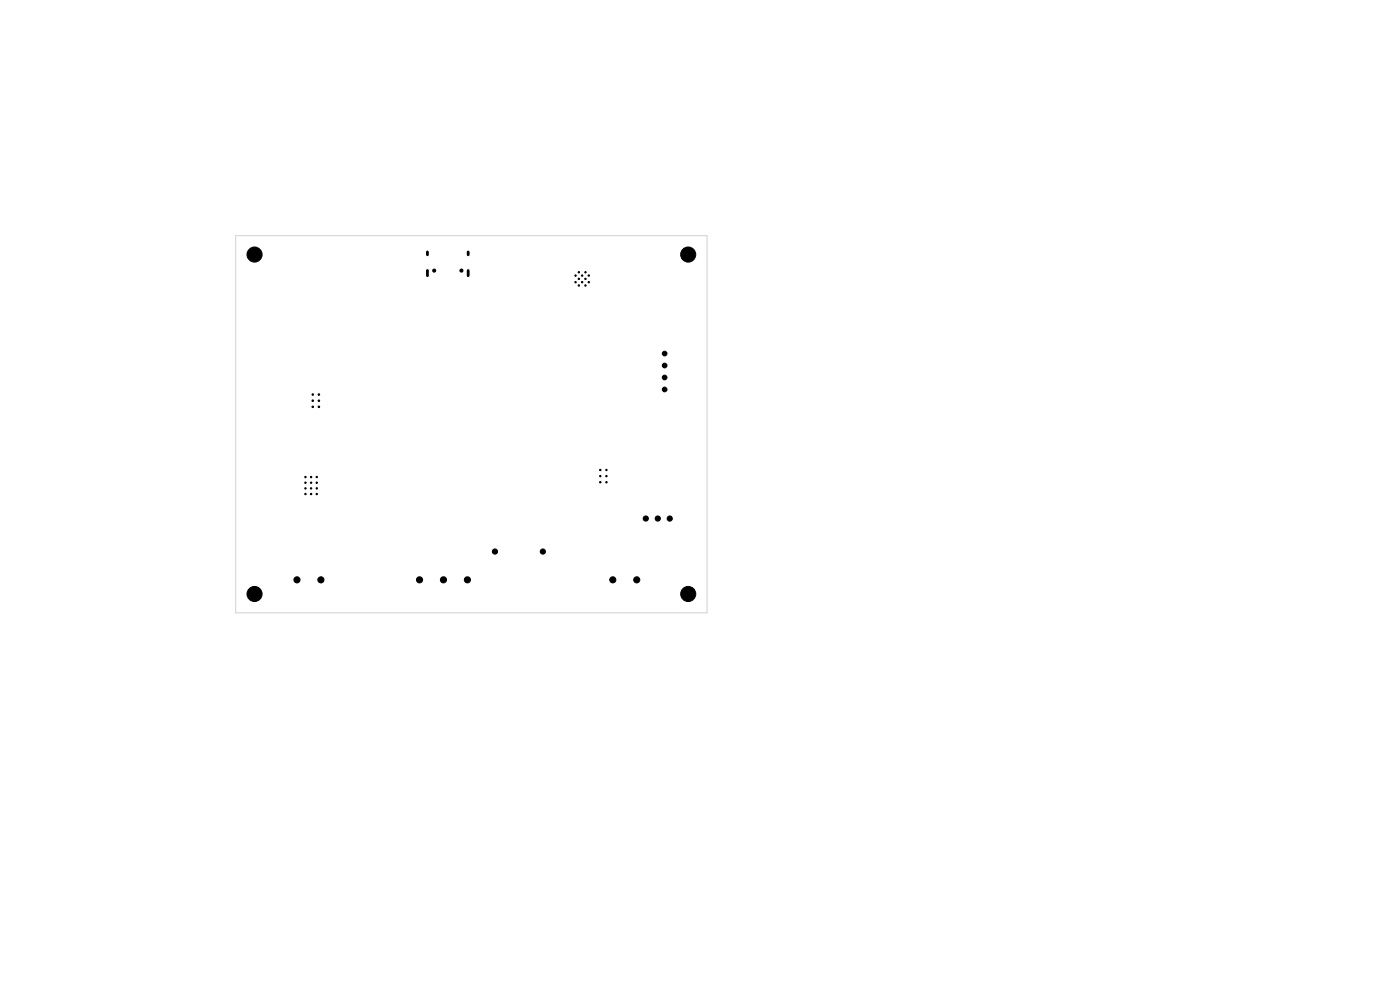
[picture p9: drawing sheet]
<svg xmlns="http://www.w3.org/2000/svg" width="297mm" height="210mm" viewBox="0 0 297 210" stroke-linecap="round" stroke-linejoin="round" font-family="sans-serif">
<path d="M50 50h100v80h-100z" fill="none" stroke="#d0d2cd" stroke-width=".21"/>
<g fill="#000" stroke="#000" stroke-width=".21">
<circle cx="54" cy="54" r="1.6"/>
<circle cx="92.1" cy="57.4" r=".33"/>
<circle cx="97.9" cy="57.4" r=".33"/>
<circle cx="122.1" cy="58.5" r=".15"/>
<circle cx="122.1" cy="59.9" r=".15"/>
<circle cx="122.8" cy="59.2" r=".15"/>
<circle cx="122.8" cy="57.8" r=".15"/>
<circle cx="123.5" cy="58.5" r=".15"/>
<circle cx="123.5" cy="59.9" r=".15"/>
<circle cx="124.2" cy="59.2" r=".15"/>
<circle cx="124.2" cy="57.8" r=".15"/>
<circle cx="124.9" cy="58.5" r=".15"/>
<circle cx="124.9" cy="59.9" r=".15"/>
<circle cx="146" cy="54" r="1.6"/>
<circle cx="122.8" cy="60.6" r=".15"/>
<circle cx="124.2" cy="60.6" r=".15"/>
<circle cx="141" cy="77.5" r=".5"/>
<circle cx="141" cy="75" r=".5"/>
<circle cx="66.3" cy="85" r=".16"/>
<circle cx="66.3" cy="83.7" r=".16"/>
<circle cx="66.3" cy="86.3" r=".16"/>
<circle cx="67.6" cy="85" r=".16"/>
<circle cx="67.6" cy="83.7" r=".16"/>
<circle cx="67.6" cy="86.3" r=".16"/>
<circle cx="127.3" cy="99.7" r=".15"/>
<circle cx="128.7" cy="99.7" r=".15"/>
<circle cx="141" cy="80.1" r=".5"/>
<circle cx="141" cy="82.6" r=".5"/>
<circle cx="64.8" cy="104.8" r=".15"/>
<circle cx="64.8" cy="101.2" r=".15"/>
<circle cx="64.8" cy="102.4" r=".15"/>
<circle cx="64.8" cy="103.6" r=".15"/>
<circle cx="66" cy="104.8" r=".15"/>
<circle cx="66" cy="101.2" r=".15"/>
<circle cx="66" cy="102.4" r=".15"/>
<circle cx="66" cy="103.6" r=".15"/>
<circle cx="67.2" cy="104.8" r=".15"/>
<circle cx="67.2" cy="101.2" r=".15"/>
<circle cx="67.2" cy="102.4" r=".15"/>
<circle cx="67.2" cy="103.6" r=".15"/>
<circle cx="105" cy="117" r=".55"/>
<circle cx="115.2" cy="117" r=".55"/>
<circle cx="127.3" cy="102.3" r=".15"/>
<circle cx="127.3" cy="101" r=".15"/>
<circle cx="128.7" cy="102.3" r=".15"/>
<circle cx="128.7" cy="101" r=".15"/>
<circle cx="137" cy="110" r=".55"/>
<circle cx="139.5" cy="110" r=".55"/>
<circle cx="142.1" cy="110" r=".55"/>
<circle cx="54" cy="126" r="1.6"/>
<circle cx="63" cy="123" r=".65"/>
<circle cx="68.1" cy="123" r=".65"/>
<circle cx="89" cy="123" r=".65"/>
<circle cx="94.1" cy="123" r=".65"/>
<circle cx="99.2" cy="123" r=".65"/>
<circle cx="130" cy="123" r=".65"/>
<circle cx="135.1" cy="123" r=".65"/>
<circle cx="146" cy="126" r="1.6"/>
</g>
<path d="M90.7 53.5v.6M90.7 57.4v1.1M99.3 53.5v.6M99.3 57.4v1.1" fill="none" stroke="#000" stroke-width=".6"/>
</svg>
